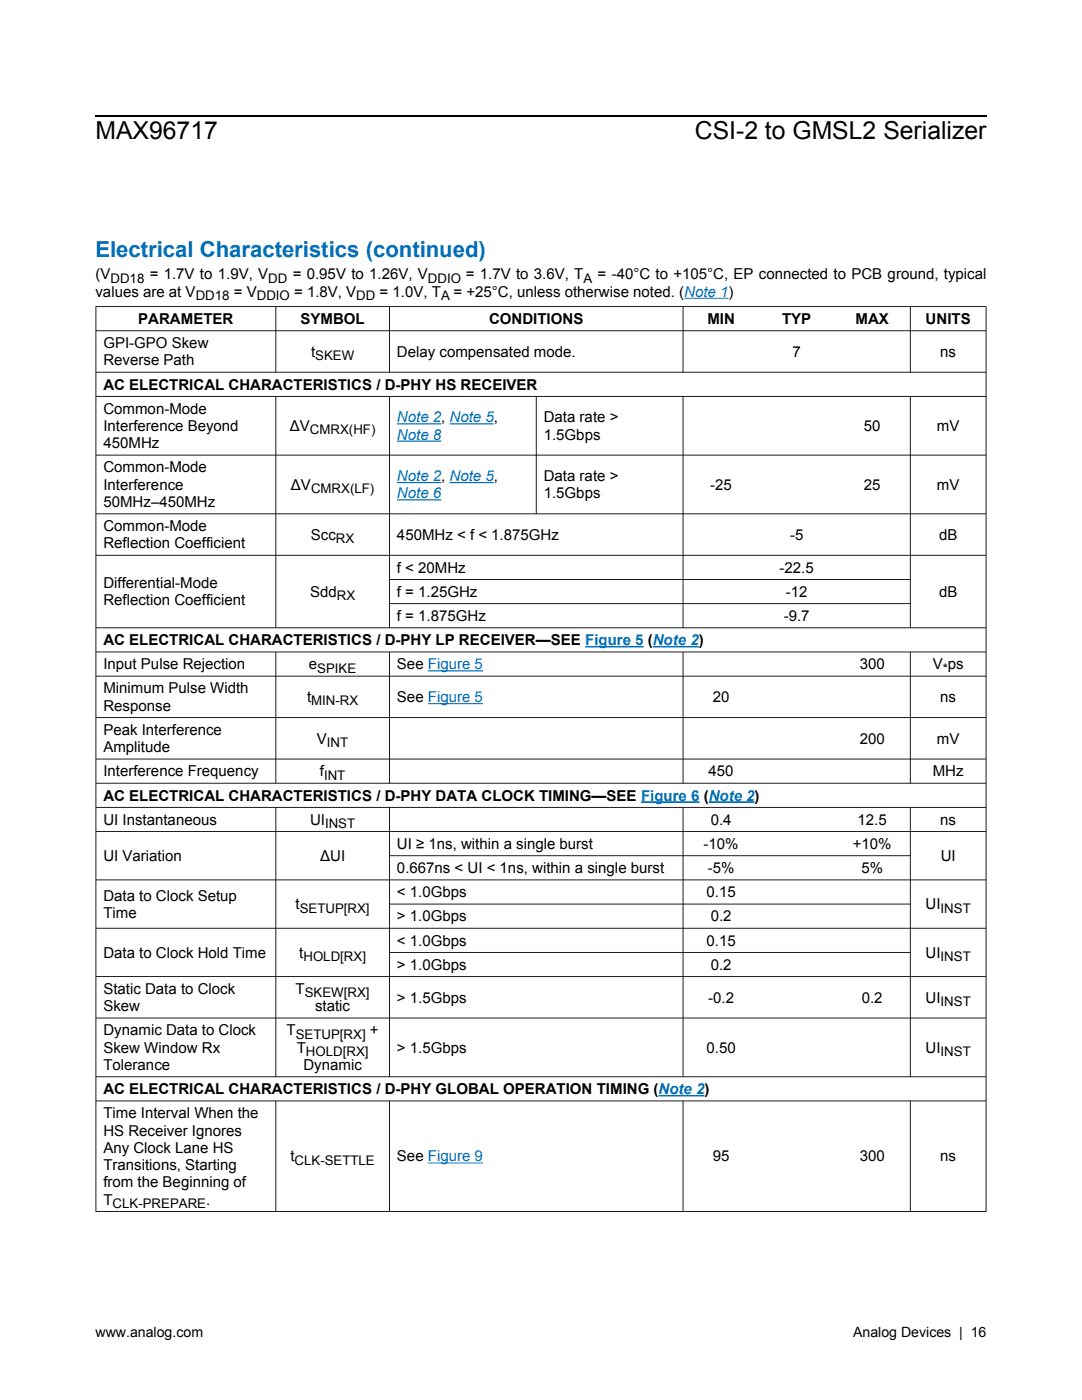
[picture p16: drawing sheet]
<svg xmlns="http://www.w3.org/2000/svg" width="216mm" height="279mm" viewBox="0 0 216 279" stroke-linecap="round" stroke-linejoin="round" font-family="sans-serif">
<defs><g id="words">
<g font-size="4.9">
<text x="19" y="27.8">MAX96717</text>
<text x="138.7" y="27.8">CSI-2 to GMSL2 Serializer</text>
</g>
<text font-size="4.4" fill="#006fb9" x="19" y="51.3">Electrical Characteristics (continued)</text>
<g font-size="3">
<text x="19" y="55.8">(V</text>
<text x="19" y="59.2">values are at V</text>
<text x="27.6" y="64.6">PARAMETER</text>
<text x="60" y="64.6">SYMBOL</text>
<text x="97.6" y="64.6">CONDITIONS</text>
<text x="141.1" y="64.6">MIN</text>
<text x="156.1" y="64.6">TYP</text>
<text x="170.7" y="64.6">MAX</text>
<text x="184.7" y="64.6">UNITS</text>
<text x="20.6" y="69.5">GPI-GPO Skew</text>
<text x="62.1" y="71.2">t</text>
<text x="79.2" y="71.2">Delay compensated mode.</text>
<text x="158.1" y="71.2">7</text>
<text x="187.6" y="71.2">ns</text>
<text x="20.6" y="72.9">Reverse Path</text>
<text x="20.6" y="77.7">AC ELECTRICAL CHARACTERISTICS / D-PHY HS RECEIVER</text>
<text x="20.6" y="82.6">Common-Mode</text>
<text x="20.6" y="86">Interference Beyond</text>
<text x="20.6" y="89.5">450MHz</text>
<text x="57.8" y="86">ΔV</text>
<text x="108.5" y="84.3">Data rate &gt;</text>
<text x="108.5" y="87.7">1.5Gbps</text>
<text x="172.4" y="86">50</text>
<text x="187" y="86">mV</text>
<text x="20.6" y="94.3">Common-Mode</text>
<text x="20.6" y="97.7">Interference</text>
<text x="20.6" y="101.2">50MHz–450MHz</text>
<text x="58.1" y="97.7">ΔV</text>
<text x="108.5" y="96">Data rate &gt;</text>
<text x="108.5" y="99.5">1.5Gbps</text>
<text x="141.7" y="97.7">-25</text>
<text x="172.4" y="97.7">25</text>
<text x="187" y="97.7">mV</text>
<text x="20.6" y="106">Common-Mode</text>
<text x="62" y="107.7">Scc</text>
<text x="79.2" y="107.7">450MHz &lt; f &lt; 1.875GHz</text>
<text x="157.6" y="107.7">-5</text>
<text x="187.4" y="107.7">dB</text>
<text x="20.6" y="109.4">Reflection Coefficient</text>
<text x="20.6" y="117.4">Differential-Mode</text>
<text x="61.9" y="119.1">Sdd</text>
<text x="79.2" y="114.3">f &lt; 20MHz</text>
<text x="79.2" y="119.1">f = 1.25GHz</text>
<text x="155.6" y="114.3">-22.5</text>
<text x="156.8" y="119.1">-12</text>
<text x="187.4" y="119.1">dB</text>
<text x="20.6" y="120.8">Reflection Coefficient</text>
<text x="79.2" y="123.9">f = 1.875GHz</text>
<text x="156.4" y="123.9">-9.7</text>
<text x="20.6" y="128.7">AC ELECTRICAL CHARACTERISTICS / D-PHY LP RECEIVER—SEE Figure 5 (Note 2)</text>
<text x="20.6" y="133.6">Input Pulse Rejection</text>
<text x="61.6" y="133.6">e</text>
<text x="79.2" y="133.6">See Figure 5</text>
<text x="171.5" y="133.6">300</text>
<text x="186.1" y="133.6">V</text>
<text x="20.6" y="138.4">Minimum Pulse Width</text>
<text x="20.6" y="141.8">Response</text>
<text x="61.3" y="140.1">t</text>
<text x="79.2" y="140.1">See Figure 5</text>
<text x="142.2" y="140.1">20</text>
<text x="187.6" y="140.1">ns</text>
<text x="20.6" y="146.7">Peak Interference</text>
<text x="63.2" y="148.4">V</text>
<text x="171.5" y="148.4">200</text>
<text x="187" y="148.4">mV</text>
<text x="20.6" y="150.1">Amplitude</text>
<text x="20.6" y="154.9">Interference Frequency</text>
<text x="63.8" y="154.9">f</text>
<text x="141.4" y="154.9">450</text>
<text x="186.1" y="154.9">MHz</text>
<text x="20.6" y="159.8">AC ELECTRICAL CHARACTERISTICS / D-PHY DATA CLOCK TIMING—SEE Figure 6 (Note 2)</text>
<text x="20.6" y="164.6">UI Instantaneous</text>
<text x="61.9" y="164.6">UI</text>
<text x="141.8" y="164.6">0.4</text>
<text x="171.1" y="164.6">12.5</text>
<text x="187.6" y="164.6">ns</text>
<text x="20.6" y="171.8">UI Variation</text>
<text x="63.9" y="171.8">ΔUI</text>
<text x="79.2" y="169.4">UI ≥ 1ns, within a single burst</text>
<text x="140.4" y="169.4">-10%</text>
<text x="170.2" y="169.4">+10%</text>
<text x="187.7" y="171.8">UI</text>
<text x="20.6" y="179.7">Data to Clock Setup</text>
<text x="79.2" y="174.2">0.667ns &lt; UI &lt; 1ns, within a single burst</text>
<text x="79.2" y="179.1">&lt; 1.0Gbps</text>
<text x="141" y="179.1">0.15</text>
<text x="141.2" y="174.2">-5%</text>
<text x="171.9" y="174.2">5%</text>
<text x="20.6" y="183.2">Time</text>
<text x="59" y="181.5">t</text>
<text x="79.2" y="183.9">&gt; 1.0Gbps</text>
<text x="141.8" y="183.9">0.2</text>
<text x="184.7" y="181.5">UI</text>
<text x="20.6" y="191.1">Data to Clock Hold Time</text>
<text x="59.7" y="191.1">t</text>
<text x="79.2" y="188.7">&lt; 1.0Gbps</text>
<text x="141" y="188.7">0.15</text>
<text x="184.7" y="191.1">UI</text>
<text x="79.2" y="193.5">&gt; 1.0Gbps</text>
<text x="141.8" y="193.5">0.2</text>
<text x="20.6" y="198.4">Static Data to Clock</text>
<text x="20.6" y="201.8">Skew</text>
<text x="59" y="198.4">T</text>
<text x="62.9" y="201.8">static</text>
<text x="79.2" y="200.1">&gt; 1.5Gbps</text>
<text x="141.3" y="200.1">-0.2</text>
<text x="172" y="200.1">0.2</text>
<text x="184.7" y="200.1">UI</text>
<text x="20.6" y="206.6">Dynamic Data to Clock</text>
<text x="57.2" y="206.6">T</text>
<text x="20.6" y="210.1">Skew Window Rx</text>
<text x="20.6" y="213.5">Tolerance</text>
<text x="59.2" y="210.1">T</text>
<text x="60.5" y="213.5">Dynamic</text>
<text x="79.2" y="210.1">&gt; 1.5Gbps</text>
<text x="141" y="210.1">0.50</text>
<text x="184.7" y="210.1">UI</text>
<text x="20.6" y="218.3">AC ELECTRICAL CHARACTERISTICS / D-PHY GLOBAL OPERATION TIMING (Note 2)</text>
<text x="20.6" y="223.2">Time Interval When the</text>
<text x="20.6" y="226.6">HS Receiver Ignores</text>
<text x="20.6" y="230.1">Any Clock Lane HS</text>
<text x="20.6" y="233.5">Transitions, Starting</text>
<text x="57.9" y="231.8">t</text>
<text x="79.2" y="231.8">See Figure 9</text>
<text x="142.2" y="231.8">95</text>
<text x="171.5" y="231.8">300</text>
<text x="187.6" y="231.8">ns</text>
<text x="20.6" y="237">from the Beginning of</text>
<text x="20.6" y="240.4">T</text>
</g>
<g font-size="3" fill="#006fb9">
<text x="79.2" y="84.3">Note 2, Note 5,</text>
<text x="79.2" y="87.7">Note 8</text>
<text x="79.2" y="96">Note 2, Note 5,</text>
<text x="79.2" y="99.5">Note 6</text>
</g>
<g font-size="2.8">
<text x="19" y="266.8">www.analog.com</text>
<text x="170.2" y="266.8">Analog Devices | 16</text>
</g>
<g font-size="2.6">
<text x="22" y="56.4">DD18 = 1.7V to 1.9V, VDD = 0.95V to 1.26V, VDDIO = 1.7V to 3.6V, TA = -40°C to +105°C, EP connected to PCB ground, typical</text>
<text x="39.1" y="59.9">DD18 = VDDIO = 1.8V, VDD = 1.0V, TA = +25°C, unless otherwise noted. (Note 1)</text>
<text x="62.9" y="71.8">SKEW</text>
<text x="61.8" y="86.7">CMRX(HF)</text>
<text x="62.1" y="98.4">CMRX(LF)</text>
<text x="67" y="108.4">RX</text>
<text x="67.2" y="119.8">RX</text>
<text x="63.3" y="134.2">SPIKE</text>
<text x="188.1" y="134.2">*ps</text>
<text x="62.1" y="140.8">MIN-RX</text>
<text x="65.2" y="149">INT</text>
<text x="64.7" y="155.6">INT</text>
<text x="64.9" y="165.2">INST</text>
<text x="59.8" y="182.1">SETUP[RX]</text>
<text x="187.7" y="182.1">INST</text>
<text x="60.5" y="191.8">HOLD[RX]</text>
<text x="187.7" y="191.8">INST</text>
<text x="60.8" y="199">SKEW[RX]</text>
<text x="187.7" y="200.7">INST</text>
<text x="59" y="207.3">SETUP[RX] +</text>
<text x="61" y="210.7">HOLD[RX]</text>
<text x="187.7" y="210.7">INST</text>
<text x="58.8" y="232.4">CLK-SETTLE</text>
<text x="22.5" y="241.1">CLK-PREPARE.</text>
</g>
</g></defs>
<g fill="none" stroke="#000" stroke-width=".2">
<path d="M19 66h177.8M19 74.3h177.8M19 79.1h177.8M55 61.1v13.3M55 79v46.4M77.7 61.1v13.3M77.7 79v46.4M107 79v23.6M136.3 61.1v13.3M136.3 79v46.4M181.6 61.1v13.3M181.6 79v46.4"/>
<path d="M19 90.8h177.8M19 102.5h177.8M19 110.8h177.8M77.6 115.6h104.1M19 125.3h177.8M19 130.1h177.8M19 134.9h177.8M55 130v26.4M77.6 120.5h104.1M77.7 130v26.4M136.3 130v26.4M181.6 130v26.4"/>
<path d="M19 143.2h177.8M19 151.5h177.8M19 156.3h177.8M19 161.1h177.8M19 166h177.8M19 175.6h177.8M55 161v54M77.6 170.8h104.1M77.7 161v54M136.3 161v54M181.6 161v54M19 185.3h177.8"/>
<path d="M19 194.9h177.8M77.6 180.4h104.1M77.6 190.1h104.1M19 203.2h177.8M19 214.9h177.8M19 219.7h177.8M55 219.6v22.3M77.7 219.6v22.3M136.3 219.6v22.3M181.6 219.6v22.3"/>
</g>
<path d="M19 61.1h177.8v180.8h-177.8l.2-.2h177.5v-180.4h-177.5v180.4l-.2 .2z" fill="#000"/>
<path d="M136.5 59.5h8.9M79.2 84.6h8.8M79.2 88h8.8M79.2 96.3h8.8M79.2 99.8h8.8M89.7 84.6h8.8M89.7 96.3h8.8M85.4 133.9h11M85.4 140.4h11M85.4 232.1h11" fill="none" stroke="#006fb9" stroke-width=".22"/>
<path d="M116.8 129.1h11.6M130.3 129.1h9.1M127.9 160.1h11.7M141.4 160.1h9.2M131.4 218.7h9.2" fill="none" stroke="#006fb9" stroke-width=".31"/>
<path d="M19 23.1h177.8" fill="none" stroke="#000" stroke-width=".26"/>
<use href="#words"/>
</svg>
